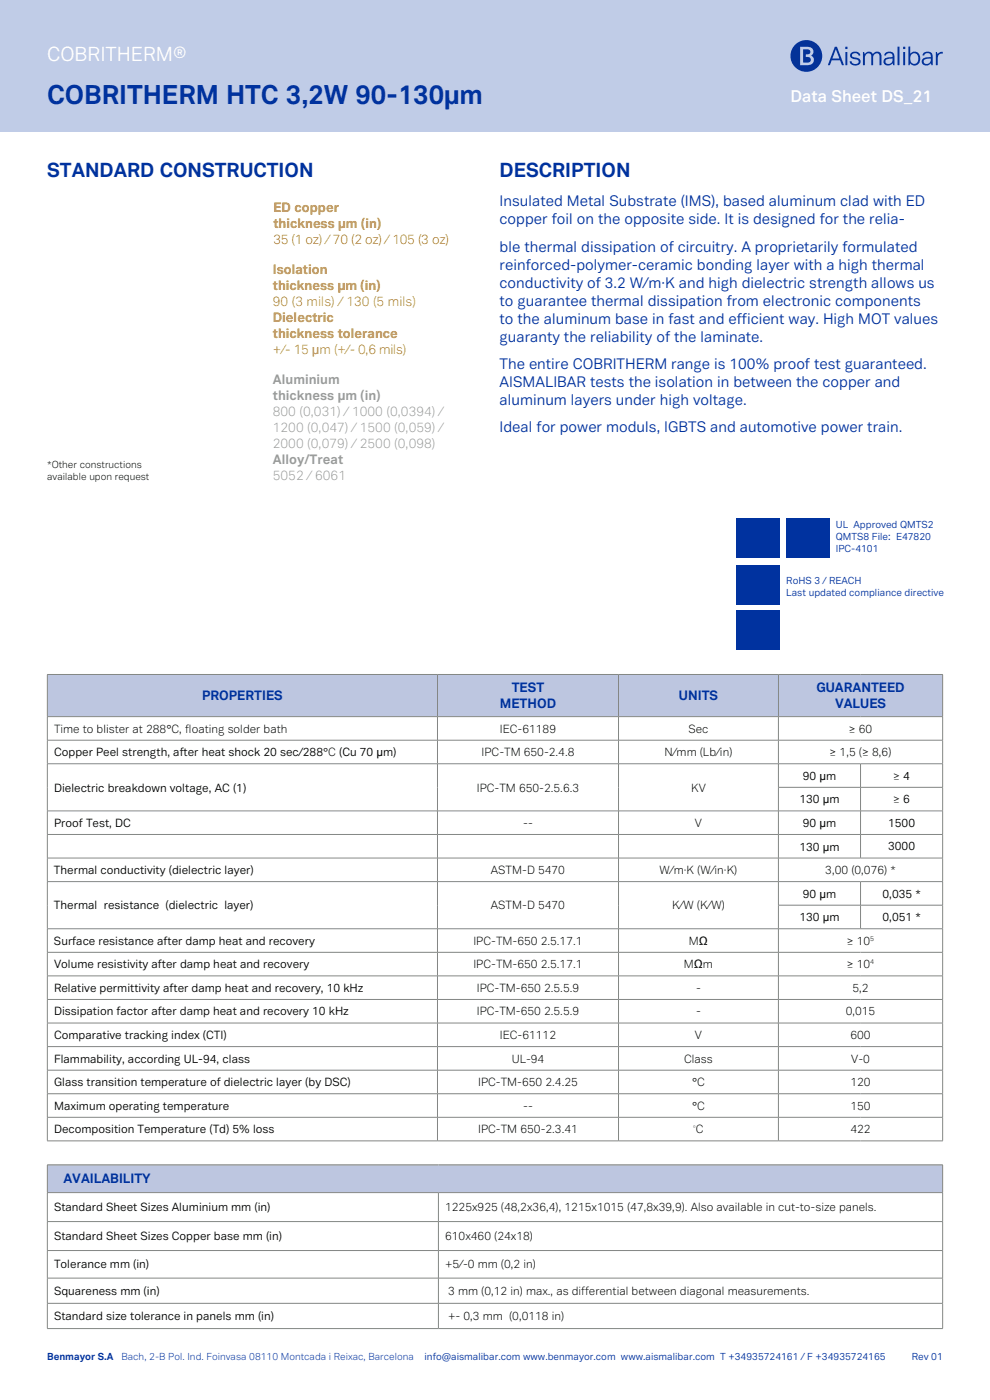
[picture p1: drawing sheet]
<svg xmlns="http://www.w3.org/2000/svg" width="210mm" height="297mm" viewBox="0 0 210 297" stroke-linecap="round" stroke-linejoin="round" font-family="sans-serif">
<defs><g id="words">
<text font-size="5.6" fill="#00329f" x="10" y="22.1">COBRITHERM HTC 3,2W 90-130µm</text>
<text font-size="4.2" fill="#fff" x="10" y="13">COBRITHERM®</text>
<g font-size="4.2" fill="#00329f">
<text x="10" y="37.6">STANDARD CONSTRUCTION</text>
<text x="106" y="37.6">DESCRIPTION</text>
</g>
<text font-size="3.5" fill="#fff" x="167.7" y="21.6">Data Sheet DS_21</text>
<g font-size="3.2" fill="#00329f">
<text x="106" y="43.8">Insulated Metal Substrate (IMS), based aluminum clad with ED</text>
<text x="106" y="47.6">copper foil on the opposite side. It is designed for the relia-</text>
<text x="106" y="53.4">ble thermal dissipation of circuitry. A proprietarily formulated</text>
<text x="106" y="57.2">reinforced-polymer-ceramic bonding layer with a high thermal</text>
<text x="106" y="61">conductivity of 3.2 W/m·K and high dielectric strength allows us</text>
<text x="106" y="64.8">to guarantee thermal dissipation from electronic components</text>
<text x="106" y="68.7">to the aluminum base in fast and efficient way. High MOT values</text>
<text x="106" y="72.5">guaranty the reliability of the laminate.</text>
<text x="106" y="78.3">The entire COBRITHERM range is 100% proof test guaranteed.</text>
<text x="106" y="82.1">AISMALIBAR tests the isolation in between the copper and</text>
<text x="106" y="85.9">aluminum layers under high voltage.</text>
<text x="106" y="91.7">Ideal for power moduls, IGBTS and automotive power train.</text>
</g>
<g font-size="2.8" fill="#ea5627">
<text x="58" y="44.9">ED copper</text>
<text x="58" y="48.3">thickness µm (in)</text>
<text x="58" y="51.7">35 (1 oz) / 70 (2 oz) / 105 (3 oz)</text>
</g>
<g font-size="2.8" fill="#bea009">
<text x="57.9" y="58.1">Isolation</text>
<text x="57.9" y="61.5">thickness µm (in)</text>
<text x="57.9" y="64.9">90 (3 mils) /130 (5 mils)</text>
<text x="57.9" y="68.3">Dielectric</text>
<text x="57.9" y="71.7">thickness tolerance</text>
<text x="57.9" y="75">+/- 15 µm (+/- 0,6 mils)</text>
</g>
<g font-size="2.8">
<text x="57.9" y="81.5">Aluminium</text>
<text x="57.9" y="84.9">thickness µm (in)</text>
<text x="57.9" y="88.2">800 (0,031) / 1000 (0,0394) /</text>
<text x="57.9" y="91.6">1200 (0,047) / 1500 (0,059) /</text>
<text x="57.9" y="95">2000 (0,079) / 2500 (0,098)</text>
<text x="57.9" y="98.4">Alloy/Treat</text>
<text x="57.9" y="101.8">5052 / 6061</text>
</g>
<g font-size="2.8" fill="#00329f">
<text x="42.9" y="148.6">PROPERTIES</text>
<text x="108.6" y="146.9">TEST</text>
<text x="144" y="148.6">UNITS</text>
<text x="173.2" y="146.9">GUARANTEED</text>
<text x="106" y="150.3">METHOD</text>
<text x="177.1" y="150.3">VALUES</text>
<text x="13.5" y="251.1">AVAILABILITY</text>
</g>
<g font-size="2.5">
<text x="11.5" y="155.4">Time to blister at 288°C, floating solder bath</text>
<text x="106" y="155.4">IEC-61189</text>
<text x="146" y="155.4">Sec</text>
<text x="180" y="155.4">≥ 60</text>
<text x="11.5" y="160.4">Copper Peel strength, after heat shock 20 sec/288°C (Cu 70 µm)</text>
<text x="102.1" y="160.4">IPC-TM 650-2.4.8</text>
<text x="140.9" y="160.4">N/mm (Lb/in)</text>
<text x="176" y="160.4">≥ 1,5 (≥ 8,6)</text>
<text x="11.5" y="167.9">Dielectric breakdown voltage, AC (1)</text>
<text x="101.1" y="167.9">IPC-TM 650-2.5.6.3</text>
<text x="146.6" y="167.9">KV</text>
<text x="170.3" y="165.4">90 µm</text>
<text x="189.5" y="165.4">≥ 4</text>
<text x="169.6" y="170.4">130 µm</text>
<text x="189.5" y="170.4">≥ 6</text>
<text x="11.5" y="175.4">Proof Test, DC</text>
<text x="111" y="175.4">--</text>
<text x="147.4" y="175.4">V</text>
<text x="170.3" y="175.4">90 µm</text>
<text x="188.4" y="175.4">1500</text>
<text x="11.5" y="185.4">Thermal conductivity (dielectric layer)</text>
<text x="104.1" y="185.4">ASTM-D 5470</text>
<text x="139.9" y="185.4">W/m·K (W/in·K)</text>
<text x="169.6" y="180.4">130 µm</text>
<text x="175.1" y="185.4">3,00 (0,076) *</text>
<text x="188.4" y="180.4">3000</text>
<text x="170.3" y="190.4">90 µm</text>
<text x="187.2" y="190.4">0,035 *</text>
<text x="11.5" y="192.9">Thermal resistance (dielectric layer)</text>
<text x="104.1" y="192.9">ASTM-D 5470</text>
<text x="142.6" y="192.9">K/W (K/W)</text>
<text x="169.6" y="195.4">130 µm</text>
<text x="187.2" y="195.4">0,051 *</text>
<text x="11.5" y="200.4">Surface resistance after damp heat and recovery</text>
<text x="100.4" y="200.4">IPC-TM-650 2.5.17.1</text>
<text x="146.1" y="200.4">MΩ</text>
<text x="179.6" y="200.4">≥ 10</text>
<text x="11.5" y="205.4">Volume resistivity after damp heat and recovery</text>
<text x="100.4" y="205.4">IPC-TM-650 2.5.17.1</text>
<text x="145.1" y="205.4">MΩm</text>
<text x="179.6" y="205.4">≥ 10</text>
<text x="11.5" y="210.4">Relative permittivity after damp heat and recovery, 10 kHz</text>
<text x="11.5" y="215.4">Dissipation factor after damp heat and recovery 10 kHz</text>
<text x="101.1" y="210.4">IPC-TM-650 2.5.5.9</text>
<text x="101.1" y="215.4">IPC-TM-650 2.5.5.9</text>
<text x="147.7" y="210.4">-</text>
<text x="147.7" y="215.4">-</text>
<text x="179.4" y="215.4">0,015</text>
<text x="180.8" y="210.4">5,2</text>
<text x="11.5" y="220.4">Comparative tracking index (CTI)</text>
<text x="106" y="220.4">IEC-61112</text>
<text x="147.4" y="220.4">V</text>
<text x="180.4" y="220.4">600</text>
<text x="11.5" y="225.4">Flammability, according UL-94, class</text>
<text x="108.5" y="225.4">UL-94</text>
<text x="145.1" y="225.4">Class</text>
<text x="180.6" y="225.4">V-0</text>
<text x="11.5" y="230.4">Glass transition temperature of dielectric layer (by DSC)</text>
<text x="101.4" y="230.4">IPC-TM-650 2.4.25</text>
<text x="146.8" y="230.4">°C</text>
<text x="180.4" y="230.4">120</text>
<text x="11.5" y="235.4">Maximum operating temperature</text>
<text x="111" y="235.4">--</text>
<text x="146.8" y="235.4">°C</text>
<text x="180.4" y="235.4">150</text>
<text x="11.5" y="240.4">Decomposition Temperature (Td) 5% loss</text>
<text x="101.4" y="240.4">IPC-TM 650-2.3.41</text>
<text x="147.6" y="240.4">C</text>
<text x="180.4" y="240.4">422</text>
<text x="11.5" y="257">Standard Sheet Sizes Aluminium mm (in)</text>
<text x="94.4" y="257">1225x925 (48,2x36,4), 1215x1015 (47,8x39,9). Also available in cut-to-size panels.</text>
<text x="11.5" y="263.1">Standard Sheet Sizes Copper base mm (in)</text>
<text x="94.4" y="263.1">610x460 (24x18)</text>
<text x="11.5" y="269.1">Tolerance mm (in)</text>
<text x="94.4" y="269.1">+5/-0 mm (0,2 in)</text>
<text x="11.5" y="274.7">Squareness mm (in)</text>
<text x="95.1" y="274.7">3 mm (0,12 in) max., as differential between diagonal measurements.</text>
<text x="11.5" y="280.1">Standard size tolerance in panels mm (in)</text>
<text x="95.1" y="280.1">+- 0,3 mm (0,0118 in)</text>
</g>
<g font-size="2.1">
<text x="10" y="99.3">*Other constructions</text>
<text x="10" y="101.8">available upon request</text>
</g>
<g font-size="2.1" fill="#00329f">
<text x="177.3" y="111.9">UL Approved QMTS2</text>
<text x="177.3" y="114.5">QMTS8 File: E47820</text>
<text x="177.3" y="117">IPC-4101</text>
<text x="166.8" y="124">RoHS 3 / REACH</text>
<text x="166.8" y="126.5">Last updated compliance directive</text>
<text x="10" y="288.5">Benmayor S.A</text>
<text x="25.8" y="288.5">Bach, 2-B Pol. Ind. Foinvasa 08110 Montcada i Reixac, Barcelona</text>
<text x="90.1" y="288.5">info@aismalibar.com www.benmayor.com www.aismalibar.com T +34935724161 / F +34935724165</text>
<text x="193.4" y="288.5">Rev 01</text>
</g>
<g font-size="1.4">
<text x="184.6" y="199.6">5</text>
<text x="184.6" y="204.6">4</text>
<text x="147" y="239.6">º</text>
</g>
</g></defs>
<path d="M-.1 -.1h210.2v28h-210.2z" fill="#00329f"/>
<g fill="#003595">
<path d="M177.1 9.9l-1.5 3.9h.4l.4-1h1.8l.4 1h.4l-1.5-3.8zM177.3 10.4l.7 2h-1.4zM179.3 9.9v.5h.5v-.5zM179.3 11v2.8h.4v-2.7zM180.6 11.2a.76 .76 0 0 0-.2 .8 .76 .76 0 0 0 .8 .5 .71 .71 0 0 1 .9 .8 .91 .91 0 0 1-1.5-.3h-.3a1.15 1.15 0 0 0 1.1 1 1.15 1.15 0 0 0 1.2-.9 .88 .88 0 0 0-1-.9l-.7-.1a.42 .42 0 0 1-.2-.5 .42 .42 0 0 1 .4-.3 .81 .81 0 0 1 1.1 .5h.3a1.1 1.1 0 0 0-1.9-.6zM183.1 11v2.8h.4v-1.5a.73 .73 0 0 1 .4-.9 .73 .73 0 0 1 .9 .3l.1 2.1h.3v-1.6a.69 .69 0 0 1 .6-.9 .69 .69 0 0 1 .8 .7v1.8h.3l.1-1.9a.96 .96 0 0 0-.8-.9 .96 .96 0 0 0-1.1 .5 .94 .94 0 0 0-.8-.6 .94 .94 0 0 0-.9 .6l-.1-.5zM187.9 11.1l-.3 .6 .3 .1a.75 .75 0 0 1 .9-.5 .75 .75 0 0 1 .5 .8h-.4a1.27 1.27 0 0 0-1.5 1 1.06 1.06 0 0 0 .9 .8 1.06 1.06 0 0 0 1.1-.5l.1 .4h.2v-1.8a1.09 1.09 0 0 0-.6-1 1.09 1.09 0 0 0-1.2 .1zM187.9 12.8a1.75 1.75 0 0 1 1.4-.4 .87 .87 0 0 1-.4 1 .87 .87 0 0 1-1-.1zM190.4 9.9v3.9h.3l.1-3.9zM191.6 9.9v.5h.4v-.5zM191.6 11v2.8h.3l.1-2.7zM192.7 9.9v3.9h.2l.2-.4a1.2 1.2 0 0 0 1.5 .4 1.2 1.2 0 0 0 .6-1.4 1.2 1.2 0 0 0-.7-1.3 1.2 1.2 0 0 0-1.4 .3v-1.5zM193.3 11.6a.87 .87 0 0 1 1.1-.2 .87 .87 0 0 1 .4 1 .9 .9 0 0 1-.9 1.2 .9 .9 0 0 1-.8-1.2zM196 11.1l-.3 .6 .3 .1a.75 .75 0 0 1 .9-.5 .75 .75 0 0 1 .5 .8h-.4a1.27 1.27 0 0 0-1.5 1 1.06 1.06 0 0 0 .9 .8 1.06 1.06 0 0 0 1.1-.5l.1 .4h.2v-1.8a1.09 1.09 0 0 0-.6-1 1.09 1.09 0 0 0-1.2 .1zM196 12.8a1.75 1.75 0 0 1 1.4-.4 .87 .87 0 0 1-.4 1 .87 .87 0 0 1-1-.1zM198.5 11l.1 2.8h.3v-1.4a1.09 1.09 0 0 1 1.1-1.1v-.2a.79 .79 0 0 0-1.1 .4l-.2-.5z"/>
<path d="M167.7 11.9a3.4 3.4 0 0 0 6.7 0 3.4 3.4 0 0 0-6.7 0zM169.7 9.9h.1a2.89 2.89 0 0 1 2.5 .4 .95 .95 0 0 1-.3 1.5 .94 .94 0 0 1 .6 .9 1.17 1.17 0 0 1-1.4 1.1h-1.5zM170.4 10.5v2.8h.8a.62 .62 0 0 0 .8-.6 .62 .62 0 0 0-.7-.6h-.4v-.6h.3a.55 .55 0 0 0 .7-.5 .55 .55 0 0 0-.7-.5z"/>
</g>
<g fill="#00329f">
<path d="M156.2 119.8h9.3v8.5h-9.3z"/>
<path d="M156.2 109.9h9.3v8.5h-9.3z"/>
<path d="M156.2 129.5h9.3v8.5h-9.3z"/>
<path d="M166.8 109.9h9.2v8.5h-9.2z"/>
</g>
<path d="M10 247.1h190v5.9h-190z" fill="#bdc6e0"/>
<path d="M10 253h83v6.1h-83zM93 253h107v6.1h-107zM10 259.1h83v6.2h-83zM93 259.1h107v6.2h-107zM10 265.3h83v5.8h-83zM93 265.3h107v5.8h-107zM10 271.1h83v5.4h-83zM93 271.1h107v5.4h-107zM10 276.5h83v5.3h-83zM93 276.5h107v5.3h-107z" fill="#fff"/>
<g fill="none" stroke="#838784" stroke-width=".21">
<path d="M10 259.1h190M10 247.1h190M10 253h190M10 247.1v5.9M10 253v6.1M10 259.2v6M93 253v6.1M93 259.2v6M200 247.1v5.9M200 253v6.1M200 259.2v6M10 271.1h190"/>
<path d="M10 276.5h190M10 271.1v-5.8h190v5.8M10 271.2v5.2M10 276.5v5.3M93 265.3v5.8M93 271.2v5.2M93 276.5v5.3M200 271.2v5.2M200 276.5v5.3M10 281.8h190"/>
</g>
<path d="M10 143.1h82.8v8.9h-82.8zM92.8 143.1h38.4v8.9h-38.4zM131.2 143.1h33.9v8.9h-33.9zM165.1 143.1h34.9v8.9h-34.9z" fill="#bdc6e0"/>
<path d="M10 152h82.8v5h-82.8zM92.8 152h38.4v5h-38.4zM131.2 152h33.9v5h-33.9zM165.1 152h34.9v5h-34.9zM10 157h82.8v5h-82.8zM92.8 157h38.4v5h-38.4zM131.2 157h33.9v5h-33.9zM165.1 157h34.9v5h-34.9zM10 162h82.8v10h-82.8zM92.8 162h38.4v10h-38.4zM131.2 162h33.9v10h-33.9zM165.1 162h17.4v5h-17.4zM182.5 162h17.5v5h-17.5zM165.1 167h17.4v5h-17.4zM182.5 167h17.5v5h-17.5zM10 172h82.8v5h-82.8zM92.8 172h38.4v5h-38.4zM131.2 172h33.9v5h-33.9zM165.1 172h17.4v5h-17.4zM182.5 172h17.5v5h-17.5zM10 177h82.8v5h-82.8zM92.8 177h38.4v5h-38.4zM131.2 177h33.9v5h-33.9zM165.1 177h17.4v5h-17.4zM182.5 177h17.5v5h-17.5zM10 182h82.8v5h-82.8zM92.8 182h38.4v5h-38.4zM131.2 182h33.9v5h-33.9zM165.1 182h34.9v5h-34.9zM10 187h82.8v10h-82.8zM92.8 187h38.4v10h-38.4zM131.2 187h33.9v10h-33.9zM165.1 187h17.4v5h-17.4zM182.5 187h17.5v5h-17.5zM165.1 192h17.4v5h-17.4zM182.5 192h17.5v5h-17.5zM10 197h82.8v5h-82.8zM92.8 197h38.4v5h-38.4zM131.2 197h33.9v5h-33.9zM165.1 197h34.9v5h-34.9zM10 202h82.8v5h-82.8zM92.8 202h38.4v5h-38.4zM131.2 202h33.9v5h-33.9zM165.1 202h34.9v5h-34.9zM10 207h82.8v5h-82.8zM92.8 207h38.4v5h-38.4zM131.2 207h33.9v5h-33.9zM165.1 207h34.9v5h-34.9zM10 212h82.8v5h-82.8zM92.8 212h38.4v5h-38.4zM131.2 212h33.9v5h-33.9zM165.1 212h34.9v5h-34.9zM10 217h82.8v5h-82.8zM92.8 217h38.4v5h-38.4zM131.2 217h33.9v5h-33.9zM165.1 217h34.9v5h-34.9zM10 222h82.8v5h-82.8zM92.8 222h38.4v5h-38.4zM131.2 222h33.9v5h-33.9zM165.1 222h34.9v5h-34.9zM10 227h82.8v5h-82.8zM92.8 227h38.4v5h-38.4zM131.2 227h33.9v5h-33.9zM165.1 227h34.9v5h-34.9zM10 232h82.8v5h-82.8zM92.8 232h38.4v5h-38.4zM131.2 232h33.9v5h-33.9zM165.1 232h34.9v5h-34.9zM10 237h82.8v5h-82.8zM92.8 237h38.4v5h-38.4zM131.2 237h33.9v5h-33.9zM165.1 237h34.9v5h-34.9z" fill="#fff"/>
<g fill="none" stroke="#838784" stroke-width=".21">
<path d="M10 157h190M10 143.1h190M10 152h190M10 157.1v4.9h190v-4.9M10 143.1v8.9M10 152.1v4.9M92.8 143.1v8.9M92.8 152.1v4.9M92.8 157.1v4.9M131.2 143.1v8.9M131.2 152.1v4.9M131.2 157.1v4.9"/>
<path d="M165.1 143.1v8.9M165.1 152.1v4.9M165.1 157.1v4.9M200 143.1v8.9M200 152.1v4.9M10 172h190M10 177h190M10 162.1v9.9M10 172.1v4.9M10 177.1v4.9M92.8 162.1v9.9M92.8 172.1v4.9"/>
<path d="M92.8 177.1v4.9M131.2 162.1v9.9M131.2 172.1v4.9M131.2 177.1v4.9M165.1 167h34.9M165.1 162.1v4.9M165.1 167.1v4.9M165.1 172.1v4.9M165.1 177.1v4.9M182.5 162.1v4.9M182.5 167.1v4.9M182.5 172.1v4.9"/>
<path d="M182.5 177.1v4.9M200 162.1v4.9M200 167.1v4.9M200 172.1v4.9M200 177.1v4.9M10 187h190M10 187v-5l190 .1v4.9M10 187.1v9.9h190v-4.9M10 197.1v4.9M92.8 182.1v4.9M92.8 187.1v9.9M92.8 197.1v4.9"/>
<path d="M131.2 182.1v4.9M131.2 187.1v9.9M131.2 197.1v4.9M165.1 192h34.9M165.1 182.1v4.9M165.1 187.1v4.9M165.1 192.1v4.9M165.1 197.1v4.9M182.5 187.1v4.9M182.5 192.1v4.9M200 187.1v4.9M200 197.1v4.9"/>
<path d="M10 202h190M10 207h190M10 212h190M10 202.1v4.9M10 207.1v4.9M10 212.1v4.9M92.8 202.1v4.9M92.8 207.1v4.9M92.8 212.1v4.9M92.8 217.1v4.9M131.2 202.1v4.9M131.2 207.1v4.9"/>
<path d="M131.2 212.1v4.9M131.2 217.1v4.9M165.1 202.1v4.9M165.1 207.1v4.9M165.1 212.1v4.9M165.1 217.1v4.9M200 202.1v4.9M200 207.1v4.9M200 212.1v4.9M10 237h190M10 222h190M10 227h190"/>
<path d="M10 222v-5l190 .1v4.9M10 227.1v4.9h190v-4.9M10 222.1v4.9M10 232.1v4.9M10 237.1v4.9M92.8 222.1v4.9M92.8 227.1v4.9M92.8 232.1v4.9M92.8 237.1v4.9M131.2 222.1v4.9M131.2 227.1v4.9M131.2 232.1v4.9"/>
<path d="M131.2 237.1v4.9M165.1 222.1v4.9M165.1 227.1v4.9M165.1 232.1v4.9M165.1 237.1v4.9M200 222.1v4.9M200 232.1v4.9M200 237.1v4.9M10 242h190"/>
</g>
<use href="#words"/>
</svg>
